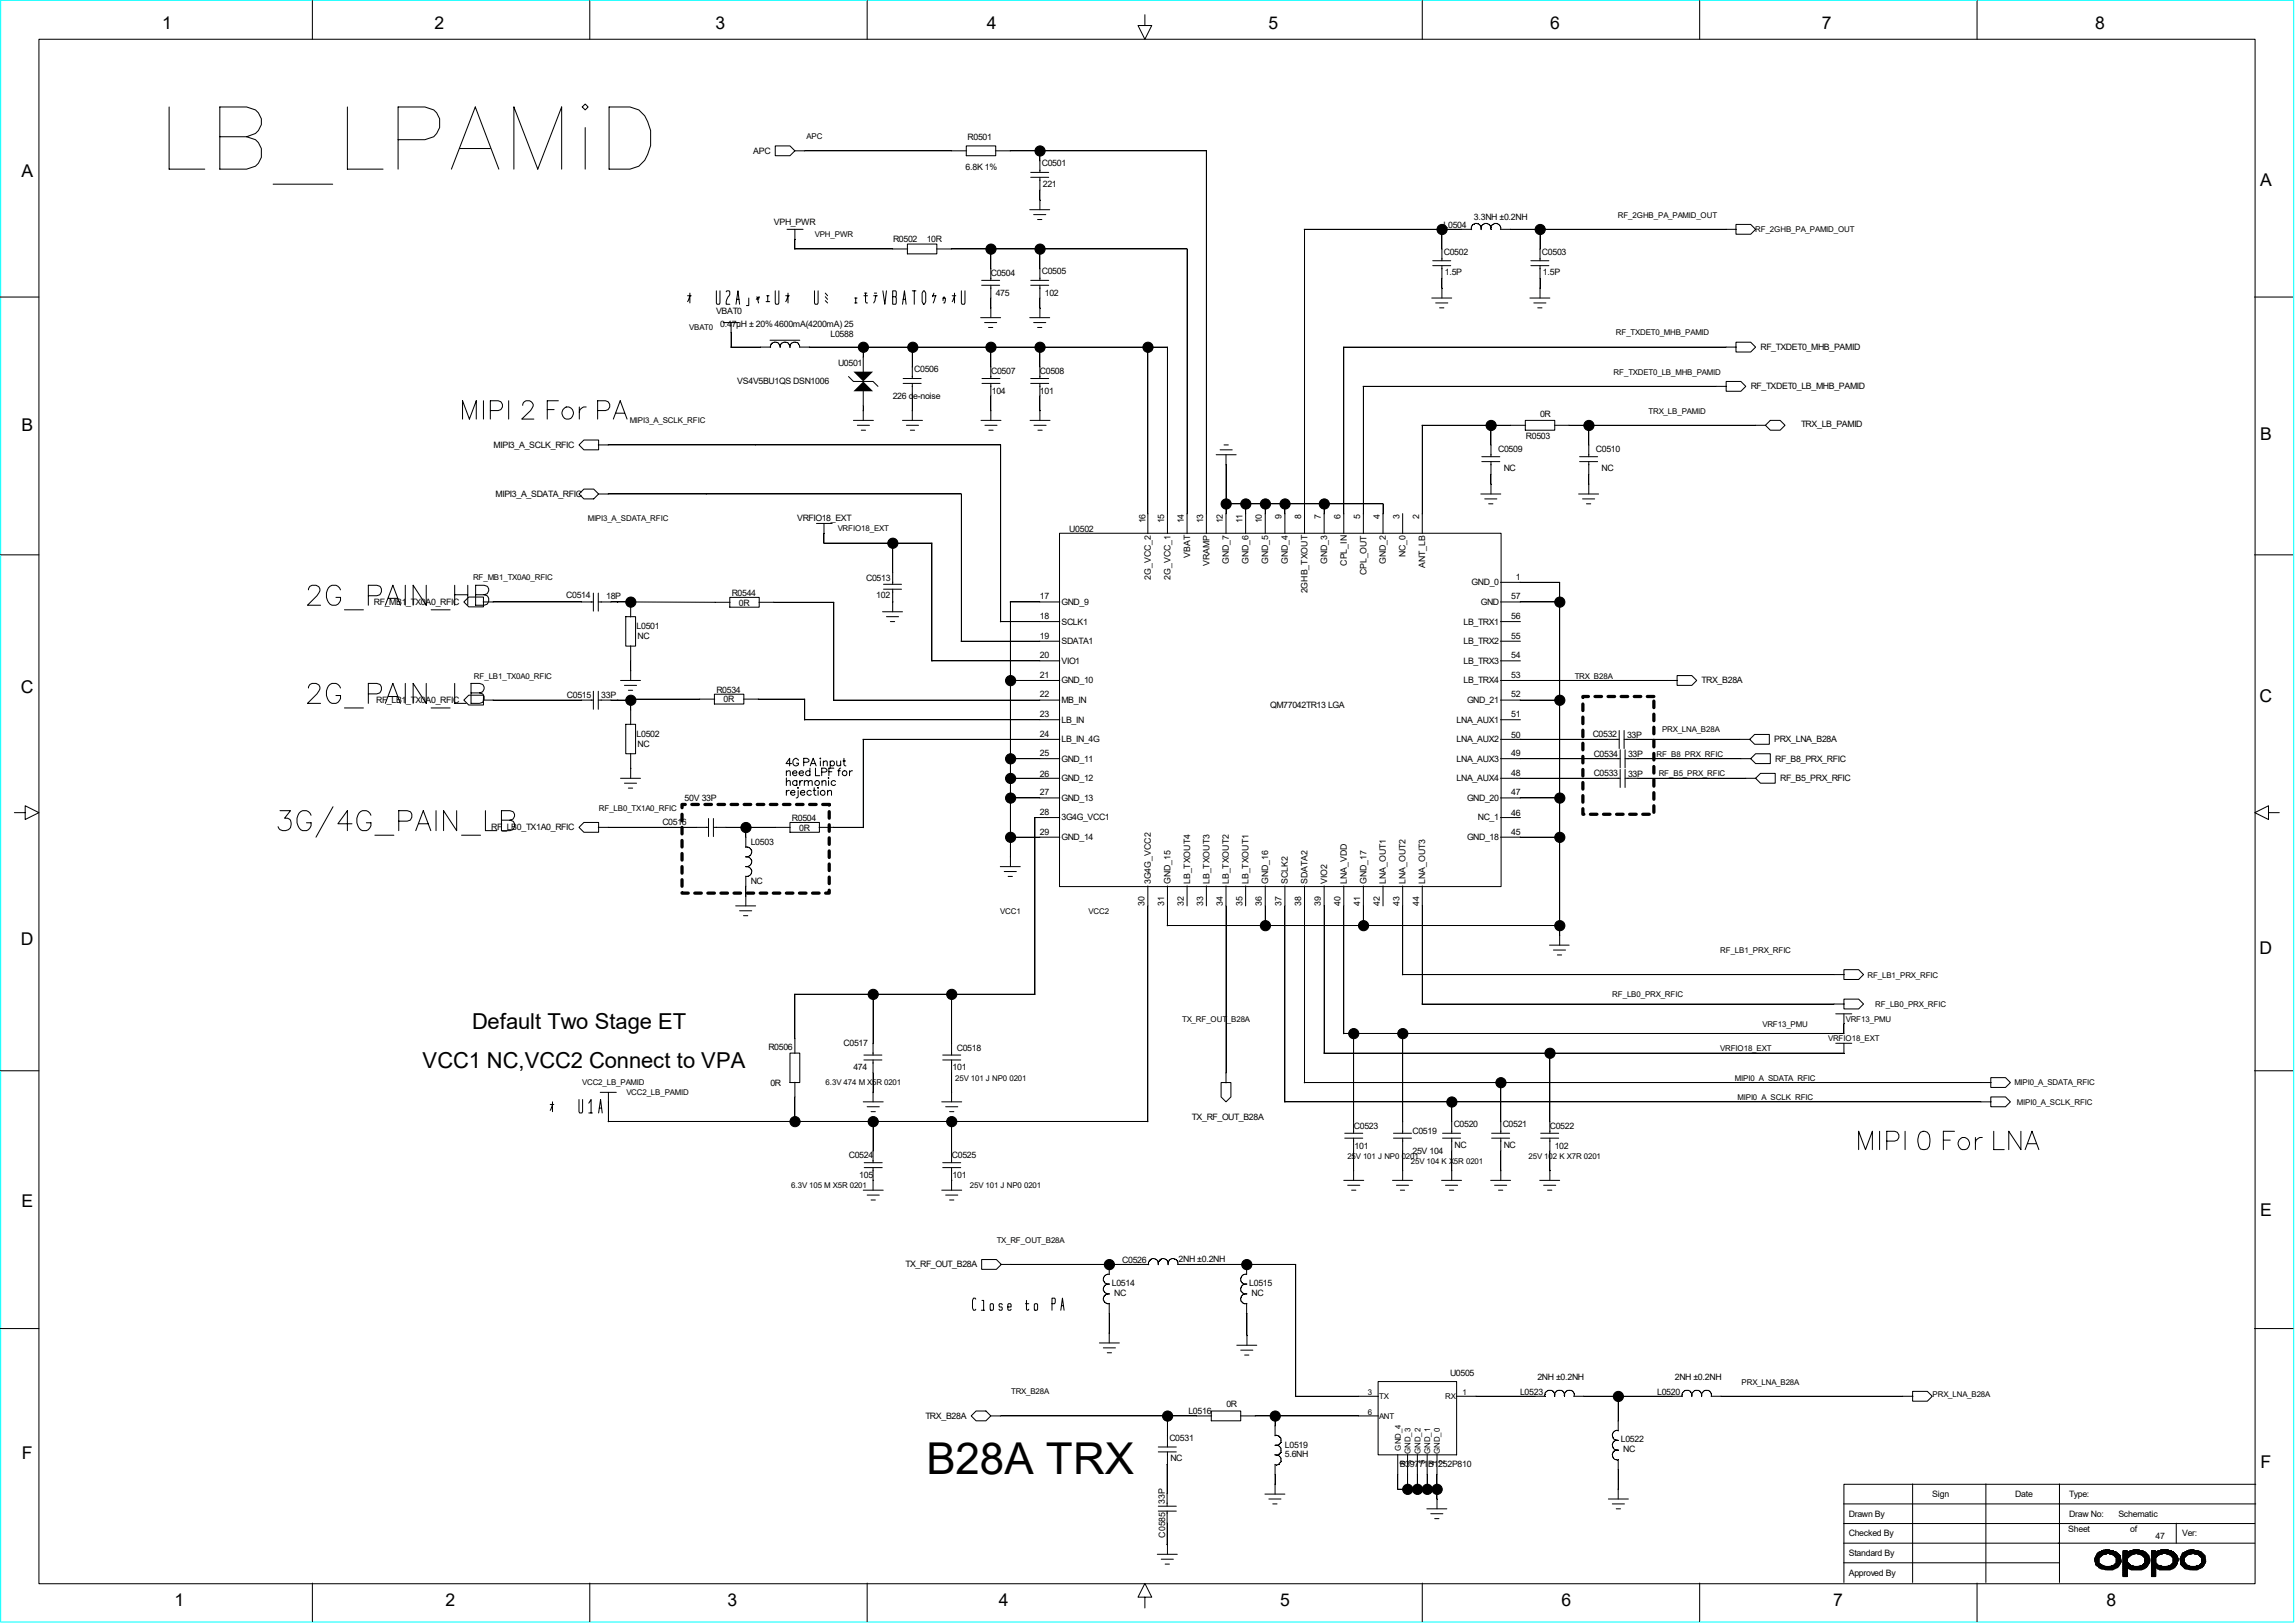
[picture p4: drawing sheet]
<svg xmlns="http://www.w3.org/2000/svg" width="297mm" height="210mm" viewBox="0 0 297 210" stroke-linecap="round" stroke-linejoin="round" font-family="sans-serif">
<defs><g id="words">
<text font-size="5.7" x="119.9" y="190.8">B28A TRX</text>
<g font-size="2.8">
<text x="61.1" y="133.1">Default Two Stage ET</text>
<text x="54.7" y="138.2">VCC1 NC,VCC2 Connect to VPA</text>
</g>
<g font-size="2.3">
<text x="21" y="3.8">1</text>
<text x="56.2" y="3.8">2</text>
<text x="92.6" y="3.8">3</text>
<text x="127.7" y="3.8">4</text>
<text x="164.2" y="3.8">5</text>
<text x="200.6" y="3.8">6</text>
<text x="235.8" y="3.8">7</text>
<text x="271.1" y="3.8">8</text>
<text x="2.8" y="22.9">A</text>
<text x="292.5" y="24.1">A</text>
<text x="2.8" y="55.8">B</text>
<text x="292.5" y="56.9">B</text>
<text x="2.7" y="89.7">C</text>
<text x="292.4" y="90.8">C</text>
<text x="2.7" y="122.3">D</text>
<text x="292.4" y="123.4">D</text>
<text x="2.8" y="156.2">E</text>
<text x="292.5" y="157.3">E</text>
<text x="2.8" y="188.8">F</text>
<text x="292.5" y="189.9">F</text>
<text x="22.6" y="207.8">1</text>
<text x="57.7" y="207.8">2</text>
<text x="94.2" y="207.8">3</text>
<text x="129.2" y="207.8">4</text>
<text x="165.7" y="207.8">5</text>
<text x="202.1" y="207.8">6</text>
<text x="237.2" y="207.8">7</text>
<text x="272.6" y="207.8">8</text>
</g>
<g font-size="1.1">
<text x="97.5" y="19.9">APC</text>
<text x="125" y="22">6.8K 1%</text>
<text x="125.2" y="18.2">R0501</text>
<text x="134.8" y="21.5">C0501</text>
<text x="100.2" y="29.2">VPH_PWR</text>
<text x="135" y="24.2">221</text>
<text x="186.8" y="29.5">L0504</text>
<text x="190.8" y="28.4">3.3NH ±0.2NH</text>
<text x="115.6" y="31.4">R0502</text>
<text x="119.9" y="31.4">10R</text>
<text x="128.2" y="35.7">C0504</text>
<text x="134.8" y="35.5">C0505</text>
<text x="186.9" y="32.9">C0502</text>
<text x="187" y="35.6">1.5P</text>
<text x="199.6" y="32.9">C0503</text>
<text x="199.7" y="35.6">1.5P</text>
<text x="92.7" y="40.6">VBAT0</text>
<text x="128.9" y="38.3">475</text>
<text x="135.2" y="38.3">102</text>
<text x="93.2" y="42.3">0.47μH ± 20% 4600mA(4200mA) 25</text>
<text x="107.5" y="43.6">L0588</text>
<text x="108.5" y="47.4">U0501</text>
<text x="227.8" y="45.3">RF_TXDET0_MHB_PAMID</text>
<text x="95.4" y="49.7">VS4V5BU1QS DSN1006</text>
<text x="115.5" y="51.6">226 de-noise</text>
<text x="118.3" y="48.2">C0506</text>
<text x="128.3" y="48.4">C0507</text>
<text x="128.4" y="51">104</text>
<text x="134.6" y="48.4">C0508</text>
<text x="134.6" y="51">101</text>
<text x="199.3" y="53.9">0R</text>
<text x="226.6" y="50.4">RF_TXDET0_LB_MHB_PAMID</text>
<text x="63.9" y="58">MIPI3_A_SCLK_RFIC</text>
<text x="193.9" y="58.5">C0509</text>
<text x="197.5" y="56.8">R0503</text>
<text x="206.5" y="58.5">C0510</text>
<text x="233.1" y="55.3">TRX_LB_PAMID</text>
<text x="64.1" y="64.3">MIPI3_A_SDATA_RFIC</text>
<text x="194.6" y="60.9">NC</text>
<text x="207.3" y="60.9">NC</text>
<text x="103.2" y="67.5">VRFIO18_EXT</text>
<text x="138.4" y="68.8">U0502</text>
<text x="148.3" y="67.7" transform="rotate(-90 148.3 67.7)">16</text>
<text x="150.7" y="67.7" transform="rotate(-90 150.7 67.7)">15</text>
<text x="153.2" y="67.7" transform="rotate(-90 153.2 67.7)">14</text>
<text x="155.7" y="67.7" transform="rotate(-90 155.7 67.7)">13</text>
<text x="158.2" y="67.7" transform="rotate(-90 158.2 67.7)">12</text>
<text x="160.8" y="67.7" transform="rotate(-90 160.8 67.7)">11</text>
<text x="163.3" y="67.7" transform="rotate(-90 163.3 67.7)">10</text>
<text x="165.9" y="67.1" transform="rotate(-90 165.9 67.1)">9</text>
<text x="168.4" y="67.1" transform="rotate(-90 168.4 67.1)">8</text>
<text x="170.9" y="67.1" transform="rotate(-90 170.9 67.1)">7</text>
<text x="173.5" y="67.1" transform="rotate(-90 173.5 67.1)">6</text>
<text x="176" y="67.1" transform="rotate(-90 176 67.1)">5</text>
<text x="178.6" y="67.1" transform="rotate(-90 178.6 67.1)">4</text>
<text x="181.1" y="67.1" transform="rotate(-90 181.1 67.1)">3</text>
<text x="183.6" y="67.1" transform="rotate(-90 183.6 67.1)">2</text>
<text x="73.3" y="77.4">C0514</text>
<text x="78.4" y="77.6">18P</text>
<text x="94.7" y="77.1">R0544</text>
<text x="112.1" y="75.2">C0513</text>
<text x="113.4" y="77.4">102</text>
<text x="134.6" y="77.6">17</text>
<text x="148.9" y="75.1" transform="rotate(-90 148.9 75.1)">2G_VCC_2</text>
<text x="151.5" y="75.1" transform="rotate(-90 151.5 75.1)">2G_VCC_1</text>
<text x="154" y="72.2" transform="rotate(-90 154 72.2)">VBAT</text>
<text x="156.5" y="73.3" transform="rotate(-90 156.5 73.3)">VRAMP</text>
<text x="159" y="73" transform="rotate(-90 159 73)">GND_7</text>
<text x="161.6" y="73" transform="rotate(-90 161.6 73)">GND_6</text>
<text x="164.1" y="73" transform="rotate(-90 164.1 73)">GND_5</text>
<text x="166.7" y="73" transform="rotate(-90 166.7 73)">GND_4</text>
<text x="169.2" y="76.8" transform="rotate(-90 169.2 76.8)">2GHB_TXOUT</text>
<text x="171.7" y="73" transform="rotate(-90 171.7 73)">GND_3</text>
<text x="174.3" y="73.2" transform="rotate(-90 174.3 73.2)">CPL_IN</text>
<text x="176.8" y="74.5" transform="rotate(-90 176.8 74.5)">CPL_OUT</text>
<text x="179.4" y="73" transform="rotate(-90 179.4 73)">GND_2</text>
<text x="181.9" y="72.1" transform="rotate(-90 181.9 72.1)">NC_0</text>
<text x="184.4" y="73.5" transform="rotate(-90 184.4 73.5)">ANT_LB</text>
<text x="190.5" y="75.7">GND_0</text>
<text x="195.6" y="77.6">57</text>
<text x="196.2" y="75">1</text>
<text x="48.4" y="78.3">RF_MB1_TX0A0_RFIC</text>
<text x="82.4" y="81.4">L0501</text>
<text x="82.5" y="82.7">NC</text>
<text x="95.6" y="78.4">0R</text>
<text x="134.6" y="80.1">18</text>
<text x="134.6" y="82.6">19</text>
<text x="137.4" y="83.4">SDATA1</text>
<text x="137.4" y="80.8">SCLK1</text>
<text x="137.4" y="78.3">GND_9</text>
<text x="189.4" y="83.4">LB_TRX2</text>
<text x="189.4" y="80.8">LB_TRX1</text>
<text x="191.6" y="78.3">GND</text>
<text x="195.6" y="80.1">56</text>
<text x="195.6" y="82.6">55</text>
<text x="92.7" y="89.7">R0534</text>
<text x="134.6" y="87.7">21</text>
<text x="134.6" y="85.2">20</text>
<text x="137.4" y="88.4">GND_10</text>
<text x="137.4" y="85.9">VIO1</text>
<text x="189.4" y="88.4">LB_TRX4</text>
<text x="189.4" y="85.9">LB_TRX3</text>
<text x="195.6" y="85.2">54</text>
<text x="195.6" y="87.7">53</text>
<text x="220.2" y="88.4">TRX_B28A</text>
<text x="48.7" y="91">RF_LB1_TX0A0_RFIC</text>
<text x="73.4" y="90.3">C0515</text>
<text x="77.8" y="90.4">33P</text>
<text x="82.4" y="95.3">L0502</text>
<text x="93.6" y="90.9">0R</text>
<text x="134.6" y="90.3">22</text>
<text x="134.6" y="92.8">23</text>
<text x="134.6" y="95.3">24</text>
<text x="137.4" y="91">MB_IN</text>
<text x="137.4" y="93.5">LB_IN</text>
<text x="164.4" y="91.7">QM77042TR13 LGA</text>
<text x="188.5" y="93.5">LNA_AUX1</text>
<text x="189.9" y="91">GND_21</text>
<text x="195.6" y="90.3">52</text>
<text x="195.6" y="92.8">51</text>
<text x="195.6" y="95.5">50</text>
<text x="206.1" y="95.4">C0532</text>
<text x="210.6" y="95.5">33P</text>
<text x="82.5" y="96.6">NC</text>
<text x="134.6" y="97.8">25</text>
<text x="134.6" y="100.5">26</text>
<text x="137.4" y="101.1">GND_12</text>
<text x="137.4" y="96.1">LB_IN_4G</text>
<text x="137.4" y="98.6">GND_11</text>
<text x="188.5" y="101.1">LNA_AUX4</text>
<text x="188.5" y="98.6">LNA_AUX3</text>
<text x="188.5" y="96.1">LNA_AUX2</text>
<text x="195.6" y="97.8">49</text>
<text x="195.6" y="100.4">48</text>
<text x="206.2" y="100.5">C0533</text>
<text x="206.2" y="97.9">C0534</text>
<text x="210.7" y="100.5">33P</text>
<text x="210.7" y="98">33P</text>
<text x="229.6" y="96.1">PRX_LNA_B28A</text>
<text x="229.7" y="98.6">RF_B8_PRX_RFIC</text>
<text x="230.4" y="101.1">RF_B5_PRX_RFIC</text>
<text x="63.6" y="107.4">RF_LB0_TX1A0_RFIC</text>
<text x="85.7" y="106.8">C0516</text>
<text x="88.6" y="103.7">50V 33P</text>
<text x="102.5" y="106.3">R0504</text>
<text x="103.4" y="107.5">0R</text>
<text x="134.6" y="108">29</text>
<text x="134.6" y="105.5">28</text>
<text x="134.6" y="102.9">27</text>
<text x="137.4" y="103.6">GND_13</text>
<text x="137.4" y="106.2">3G4G_VCC1</text>
<text x="189.9" y="103.6">GND_20</text>
<text x="191.3" y="106.2">NC_1</text>
<text x="195.6" y="102.9">47</text>
<text x="195.6" y="105.6">46</text>
<text x="195.6" y="108">45</text>
<text x="97.2" y="109.3">L0503</text>
<text x="137.4" y="108.7">GND_14</text>
<text x="189.9" y="108.7">GND_18</text>
<text x="97.2" y="114.4">NC</text>
<text x="148.1" y="117.2" transform="rotate(-90 148.1 117.2)">30</text>
<text x="148.9" y="114.4" transform="rotate(-90 148.9 114.4)">3G4G_VCC2</text>
<text x="150.7" y="117.2" transform="rotate(-90 150.7 117.2)">31</text>
<text x="151.5" y="114.4" transform="rotate(-90 151.5 114.4)">GND_15</text>
<text x="153.2" y="117.2" transform="rotate(-90 153.2 117.2)">32</text>
<text x="154" y="114.4" transform="rotate(-90 154 114.4)">LB_TXOUT4</text>
<text x="155.7" y="117.2" transform="rotate(-90 155.7 117.2)">33</text>
<text x="156.5" y="114.4" transform="rotate(-90 156.5 114.4)">LB_TXOUT3</text>
<text x="158.2" y="117.2" transform="rotate(-90 158.2 117.2)">34</text>
<text x="159" y="114.4" transform="rotate(-90 159 114.4)">LB_TXOUT2</text>
<text x="160.8" y="117.2" transform="rotate(-90 160.8 117.2)">35</text>
<text x="161.6" y="114.4" transform="rotate(-90 161.6 114.4)">LB_TXOUT1</text>
<text x="163.3" y="117.2" transform="rotate(-90 163.3 117.2)">36</text>
<text x="164.1" y="114.4" transform="rotate(-90 164.1 114.4)">GND_16</text>
<text x="165.9" y="117.2" transform="rotate(-90 165.9 117.2)">37</text>
<text x="166.7" y="114.4" transform="rotate(-90 166.7 114.4)">SCLK2</text>
<text x="168.4" y="117.2" transform="rotate(-90 168.4 117.2)">38</text>
<text x="169.2" y="114.4" transform="rotate(-90 169.2 114.4)">SDATA2</text>
<text x="170.9" y="117.2" transform="rotate(-90 170.9 117.2)">39</text>
<text x="171.7" y="114.4" transform="rotate(-90 171.7 114.4)">VIO2</text>
<text x="173.5" y="117.2" transform="rotate(-90 173.5 117.2)">40</text>
<text x="174.3" y="114.4" transform="rotate(-90 174.3 114.4)">LNA_VDD</text>
<text x="176" y="117.2" transform="rotate(-90 176 117.2)">41</text>
<text x="176.8" y="114.4" transform="rotate(-90 176.8 114.4)">GND_17</text>
<text x="178.6" y="117.2" transform="rotate(-90 178.6 117.2)">42</text>
<text x="179.4" y="114.4" transform="rotate(-90 179.4 114.4)">LNA_OUT1</text>
<text x="181.1" y="117.2" transform="rotate(-90 181.1 117.2)">43</text>
<text x="181.9" y="114.4" transform="rotate(-90 181.9 114.4)">LNA_OUT2</text>
<text x="183.6" y="117.2" transform="rotate(-90 183.6 117.2)">44</text>
<text x="184.4" y="114.4" transform="rotate(-90 184.4 114.4)">LNA_OUT3</text>
<text x="99.4" y="135.8">R0506</text>
<text x="109.2" y="135.3">C0517</text>
<text x="123.8" y="136">C0518</text>
<text x="99.7" y="140.5">0R</text>
<text x="110.4" y="138.5">474</text>
<text x="123.3" y="138.5">101</text>
<text x="109.9" y="149.9">C0524</text>
<text x="123.2" y="149.9">C0525</text>
<text x="154.3" y="144.9">TX_RF_OUT_B28A</text>
<text x="175.2" y="146.1">C0523</text>
<text x="175.3" y="148.6">101</text>
<text x="182.8" y="146.7">C0519</text>
<text x="182.8" y="149.3">25V 104</text>
<text x="188.1" y="145.8">C0520</text>
<text x="188.3" y="148.5">NC</text>
<text x="194.5" y="145.8">C0521</text>
<text x="194.6" y="148.5">NC</text>
<text x="200.6" y="146.1">C0522</text>
<text x="201.2" y="148.6">102</text>
<text x="111.2" y="152.4">105</text>
<text x="123.3" y="152.4">101</text>
<text x="117.2" y="164">TX_RF_OUT_B28A</text>
<text x="143.9" y="166.4">L0514</text>
<text x="144.2" y="167.6">NC</text>
<text x="145.2" y="163.4">C0526</text>
<text x="152.5" y="163.3">2NH ±0.2NH</text>
<text x="161.7" y="166.4">L0515</text>
<text x="162" y="167.6">NC</text>
<text x="187.7" y="178.1">U0505</text>
<text x="199" y="178.6">2NH ±0.2NH</text>
<text x="216.7" y="178.6">2NH ±0.2NH</text>
<text x="119.8" y="183.6">TRX_B28A</text>
<text x="153.8" y="183">L0516</text>
<text x="158.7" y="182">0R</text>
<text x="196.7" y="180.5">L0523</text>
<text x="214.5" y="180.5">L0520</text>
<text x="151.3" y="186.5">C0531</text>
<text x="151.5" y="189.1">NC</text>
<text x="166.3" y="188.6">5.6NH</text>
<text x="166.3" y="187.4">L0519</text>
<text x="181.1" y="189.9">B39771B1252P810</text>
<text x="209.8" y="186.6">L0522</text>
<text x="210.1" y="187.9">NC</text>
<text x="150.8" y="194.7" transform="rotate(-90 150.8 194.7)">33P</text>
<text x="239.3" y="196.3">Drawn By</text>
<text x="250.1" y="193.7">Sign</text>
<text x="260.8" y="193.7">Date</text>
<text x="267.8" y="193.7">Type:</text>
<text x="267.8" y="196.3">Draw No:</text>
<text x="274.2" y="196.3">Schematic</text>
<text x="150.8" y="199" transform="rotate(-90 150.8 199)">C0585</text>
<text x="239.3" y="198.8">Checked By</text>
<text x="239.3" y="201.3">Standard By</text>
<text x="239.3" y="203.9">Approved By</text>
<text x="267.7" y="198.3">Sheet</text>
<text x="275.7" y="198.3">of</text>
<text x="279" y="199.1">47</text>
<text x="282.4" y="198.8">Ver:</text>
</g>
<g font-size="1">
<text x="104.4" y="18">APC</text>
<text x="209.4" y="28.2">RF_2GHB_PA_PAMID_OUT</text>
<text x="105.5" y="30.7">VPH_PWR</text>
<text x="227.2" y="30.1">RF_2GHB_PA_PAMID_OUT</text>
<text x="89.2" y="42.8">VBAT0</text>
<text x="209.1" y="43.4">RF_TXDET0_MHB_PAMID</text>
<text x="208.8" y="48.5">RF_TXDET0_LB_MHB_PAMID</text>
<text x="213.4" y="53.5">TRX_LB_PAMID</text>
<text x="81.5" y="54.8">MIPI3_A_SCLK_RFIC</text>
<text x="76.1" y="67.5">MIPI3_A_SDATA_RFIC</text>
<text x="108.4" y="68.7">VRFIO18_EXT</text>
<text x="61.2" y="75.1">RF_MB1_TX0A0_RFIC</text>
<text x="61.3" y="87.8">RF_LB1_TX0A0_RFIC</text>
<text x="203.8" y="87.8">TRX_B28A</text>
<text x="215.1" y="94.8">PRX_LNA_B28A</text>
<text x="214.4" y="97.9">RF_B8_PRX_RFIC</text>
<text x="214.7" y="100.5">RF_B5_PRX_RFIC</text>
<text x="77.5" y="104.9">RF_LB0_TX1A0_RFIC</text>
<text x="129.5" y="118.2">VCC1</text>
<text x="140.9" y="118.2">VCC2</text>
<text x="222.6" y="123.3">RF_LB1_PRX_RFIC</text>
<text x="208.7" y="129">RF_LB0_PRX_RFIC</text>
<text x="241.7" y="126.5">RF_LB1_PRX_RFIC</text>
<text x="242.7" y="130.3">RF_LB0_PRX_RFIC</text>
<text x="153" y="132.2">TX_RF_OUT_B28A</text>
<text x="222.6" y="136">VRFIO18_EXT</text>
<text x="228.1" y="132.8">VRF13_PMU</text>
<text x="236.6" y="134.7">VRFIO18_EXT</text>
<text x="238.9" y="132.2">VRF13_PMU</text>
<text x="75.4" y="140.5">VCC2_LB_PAMID</text>
<text x="81.1" y="141.7">VCC2_LB_PAMID</text>
<text x="106.8" y="140.5">6.3V 474 M X5R 0201</text>
<text x="123.6" y="139.8">25V 101 J NP0 0201</text>
<text x="224.5" y="139.8">MIPI0_A_SDATA_RFIC</text>
<text x="224.9" y="142.3">MIPI0_A_SCLK_RFIC</text>
<text x="260.7" y="140.5">MIPI0_A_SDATA_RFIC</text>
<text x="261" y="143">MIPI0_A_SCLK_RFIC</text>
<text x="174.4" y="149.9">25V 101 J NP0 0201</text>
<text x="197.8" y="149.9">25V 102 K X7R 0201</text>
<text x="102.4" y="153.8">6.3V 105 M X5R 0201</text>
<text x="125.5" y="153.8">25V 101 J NP0 0201</text>
<text x="182.6" y="150.6">25V 104 K X5R 0201</text>
<text x="129" y="160.8">TX_RF_OUT_B28A</text>
<text x="225.4" y="179.2">PRX_LNA_B28A</text>
<text x="130.9" y="180.4">TRX_B28A</text>
<text x="177" y="183.1">6</text>
<text x="177" y="180.6">3</text>
<text x="178.5" y="181">TX</text>
<text x="178.5" y="183.6">ANT</text>
<text x="187" y="181">RX</text>
<text x="189.3" y="180.6">1</text>
<text x="250.1" y="180.8">PRX_LNA_B28A</text>
<text x="181.3" y="187.7" transform="rotate(-90 181.3 187.7)">GND_4</text>
<text x="181.9" y="189.5" transform="rotate(-90 181.9 189.5)">8</text>
<text x="182.5" y="188.1" transform="rotate(-90 182.5 188.1)">GND_3</text>
<text x="183.1" y="189.4" transform="rotate(-90 183.1 189.4)">7</text>
<text x="183.8" y="188.1" transform="rotate(-90 183.8 188.1)">GND_2</text>
<text x="184.4" y="189.4" transform="rotate(-90 184.4 189.4)">5</text>
<text x="185.1" y="188.1" transform="rotate(-90 185.1 188.1)">GND_1</text>
<text x="185.7" y="189.5" transform="rotate(-90 185.7 189.5)">4</text>
<text x="186.4" y="188.1" transform="rotate(-90 186.4 188.1)">GND_0</text>
<text x="186.9" y="189.4" transform="rotate(-90 186.9 189.4)">2</text>
</g>
</g></defs>
<path d="M.1 0h296.7v209.9h-296.7z" fill="none" stroke="#0ff" stroke-width=".13"/>
<g fill="none" stroke="#000" stroke-width=".13">
<path d="M5 5.1h286.8v199.8h-286.8zM21.9 13.8v8.1h4.6M28.4 17.7h3.5a2.1 2.1 0 0 1 2 2.1 2.1 2.1 0 0 1-2 2.1h-3.5v-8.1h3.5l1.2 .4a1.85 1.85 0 0 1 0 3.1l-1.2 .4M40.4 .1v5M45 13.8v8.1h4.6M51.5 18.1h3.5a2.12 2.12 0 0 0 2-2.1 2.12 2.12 0 0 0-2-2.2h-3.5v8.1M59.6 19.2h3.8M75.4 13.8l.3-.3 .4 .3-.4 .4zM75.7 16.5v5.4M76.3 .1v5M78.8 13.8h2.7l1.2 .4 .7 .8a5.3 5.3 0 0 1 0 5.7l-.7 .8-1.2 .4h-2.7zM100.3 18.9h1.9l.7 .6-.7 .7h-1.9z"/>
<path d="M102.8 19.5h22.3M112.2 .1v5M125.1 18.9h3.8v1.3h-3.8zM128.8 19.5h27.3v49.5M134.6 19.5v2.8M148.2 1.9v1.4h.9l-.9 1.8-.9-1.8h.9M184.1 .1v5M220 .1v5M255.9 .1v5M0 38.4h5M35.3 23.8h7.8M58.4 21.9l3.1-8.1 3.1 8.1"/>
<path d="M66.5 21.9v-8.1l3.1 8.1 3.1-8.1v8.1M89 38.3h.5M89.3 38.3l-.3 .7M89.3 37.9v1.3M92.7 37.6v1.6l.1 .2h.3l.1-.2v-1.6M94 37.8l.1-.2h.3v.2a1.34 1.34 0 0 1-.3 .9l-.1 .7h.4M95.2 39.4l.3-1.8 .2 1.8M95.3 38.7h.3M96.9 38.6v.9h-.3M97.9 38.7l.4-.3-.1 .3M98 38.4l.2 .8M99.1 39h.5"/>
<path d="M99.2 38.3h.3M99.4 38.3v.7M100.3 37.6v1.6l.1 .2h.3l.1-.2v-1.6M101.7 38.3h.5M101.9 29.7h2M102 38.3l-.3 .7M102 37.9v1.3M102.8 32.2h14.7M102.9 29.7v2.6M105.4 37.6v1.6l.1 .2h.3l.1-.2v-1.6M106.8 38.4l.3 .3M106.8 37.9l.3 .4"/>
<path d="M106.8 38.9l.3 .3M110.6 38.6h.3M110.6 39.2h.3M110.7 38.6v.6M111.8 38.3h.5M111.9 37.9h.3M112 37.9v1.1l.1 .2h.2M113.1 38.3h.4M113.2 37.9h.3M113.4 38.3l-.2 .6-.1 .3M114.3 37.6l.2 1.8 .2-1.8M115.5 38.4v-.8h.4l.1 .2v.5l-.1 .1 .1 .2v.6l-.1 .2h-.4v-1h.4"/>
<path d="M116.8 39.4l.3-1.8 .2 1.8M116.9 38.7h.3M117.4 31.6h3.8v1.3h-3.8zM118.1 37.6h.4M118.3 37.6v1.8M119.5 37.6h.1l.2 .3v1.1l-.2 .4h-.1l-.2-.4v-1.1zM120.7 38.3h.5M120.9 37.9l-.2 .5M121.1 38.3l-.3 .9M121.2 32.2h32.4v36.8M122 38.9v-.3h.3v.6h-.2M122.2 38.4v.2"/>
<path d="M123.2 38.3h.5M123.5 38.3l-.3 .7M123.5 37.9v1.3M124.4 37.6v1.6l.1 .2h.3l.1-.2v-1.6M127 36.9h2.4M127 36.3h2.4M128.2 32.2v4.1M128.2 36.9v4.2M133.3 27.1h2.5M133.4 36.9h2.3M133.4 36.3h2.3M133.4 22.9h2.3"/>
<path d="M133.4 22.3h2.3M133.8 27.8h1.5M134.3 28.4h.5M134.6 22.9v4.2M134.6 32.2v4.1M134.6 36.9v4.2M168.8 29.7h21.7M168.8 29.7v39.3M185.3 38.6h2.6M185.4 34.4h2.3M185.4 33.7h2.3M185.8 39.2h1.6"/>
<path d="M186.3 39.8h.6M186.6 29.7v4M186.6 34.4v4.2M190.9 28.9h.2a.64 .64 0 0 1 .6 .6M190.9 28.9a.67 .67 0 0 0-.5 .8M192.2 28.9h.2a.64 .64 0 0 1 .6 .6M192.2 28.9a.67 .67 0 0 0-.5 .8M193.4 28.9h.2a.64 .64 0 0 1 .6 .6M193.5 28.9a.65 .65 0 0 0-.5 .8v-.2M194.2 29.7h30.5M194.2 29.5v.2M198 38.6h2.6"/>
<path d="M198.1 34.4h2.3M198.1 33.7h2.3M198.5 39.2h1.6M199 39.8h.6M199.3 29.7v4M199.3 34.4v4.2M224.7 29h1.9l.6 .7-.6 .6h-1.9zM291.8 38.4h5M59.9 54.2v-2.3l.8 2.3 .9-2.3v2.3M62.6 51.9v2.3M63.5 53.1h1a.64 .64 0 0 0 .5-.6 .64 .64 0 0 0-.5-.6h-1v2.3M65.8 51.9v2.3"/>
<path d="M67.6 52.5a.58 .58 0 0 1 .5-.6h.4a.62 .62 0 0 1 .4 .9l-.2 .3-1.2 1.1h1.6M70.8 53h.9M72.3 51.9h-1.5v2.3M75 52.7v1.5M75.6 56.9h1.9v1.3h-1.9l-.7-.6zM75.9 52.7a.78 .78 0 0 0-.9 .6M77.3 53.1h1.1a.64 .64 0 0 0 .5-.6 .64 .64 0 0 0-.5-.6h-1.1v2.3M77.4 57.6h52.1v22.9M79.4 54.2l.9-2.3 .9 2.3M79.7 53.5h1.1M93.6 41.7h2.1M94.6 44.9h5.1"/>
<path d="M94.6 41.7v3.3M99.7 44h3.8M100.2 44.3a.61 .61 0 0 1 .8 .6M100.2 44.3a.57 .57 0 0 0-.5 .7M101.5 44.3a.61 .61 0 0 1 .7 .6M101.5 44.3a.57 .57 0 0 0-.5 .7M102.7 44.3a.61 .61 0 0 1 .8 .6M102.8 44.3h-.2a.54 .54 0 0 0-.4 .7M103.5 44.9h47.6v24.1M109.8 48.7l.6 .7h2.6l.6 .6M110.4 54.4h2.6M111 55h1.5"/>
<path d="M111.5 55.7h.5M111.7 44.9v3.2M111.7 50.6v3.8M116.8 54.4h2.6M116.9 49.6h2.3M116.9 49h2.3M117.3 55h1.6M117.8 55.7h.6M118.1 44.9v4.1M118.1 49.6v4.8M126.9 41.1h2.6M127 54.4h2.5"/>
<path d="M127.1 49.6h2.3M127.1 49h2.3M127.4 41.7h1.6M127.5 55h1.5M127.9 42.4h.6M128 55.7h.5M128.2 44.9v4.1M128.2 49.6v4.8M133.3 41.1h2.5M133.3 54.4h2.6M133.4 49.6h2.3M133.4 49h2.3"/>
<path d="M133.8 41.7h1.5M133.8 55h1.6M134.3 42.4h.5M134.3 55.7h.6M134.6 44.9v4.1M134.6 49.6v4.8M148.5 44.9v24.1M157.4 58.8h2.6M157.9 58.2h1.6M158.4 57.6h.6M158.7 58.8v10.2M173.9 44.9h50.8"/>
<path d="M173.9 44.9v24.1M176.4 50h47M176.4 50v19M184 55h13.4M184.1 55v14M191.8 59.7h2.3M191.8 59.1h2.3M193 55v4.1M193 59.7v4.2M197.4 54.4h3.8v1.3h-3.8zM201.2 55h27.3M204.4 59.7h2.4"/>
<path d="M204.4 59.1h2.4M205.6 55v4.1M205.6 59.7v4.2M223.4 49.4h1.9l.6 .6-.6 .6h-1.9zM224.7 44.3h1.9l.6 .6-.6 .7h-1.9zM229.1 54.4h1.3l.6 .6-.6 .7h-1.3l-.6-.7zM0 71.8h5M39.9 76.3a.59 .59 0 0 1 .5-.6h.5a.6 .6 0 0 1 .4 1l-.3 .4-1.2 1.2h1.7M44.1 76.3a.88 .88 0 0 0-.9-.6 .88 .88 0 0 0-.8 .6 1.52 1.52 0 0 0 .6 2 .87 .87 0 0 0 1.1-1h-.6M44.6 78.9h2.4M47.7 77.1h1.1a.68 .68 0 0 0 .6-.7 .68 .68 0 0 0-.6-.7h-1.1v2.6M49.9 78.3l.9-2.6 1 2.6"/>
<path d="M50.2 77.4h1.3M52.5 75.7v2.6M55.2 75.7v2.6l-1.7-2.6v2.6M55.8 78.9h2.5M58.8 75.7v2.6M58.8 77h1.7M60.5 75.7v2.6M60.7 77.3h1.9v1.2h-1.9l-.7-.6zM61.6 77h1.1l.3 .1a.7 .7 0 0 1 .2 .7 .7 .7 0 0 1-.5 .5h-1.1v-2.6h1.1l.3 .2a.63 .63 0 0 1 0 .9l-.3 .2M62.5 77.9h14.3M75.6 63.3h1.2l.7 .6-.7 .7h-1.2l-.7-.7zM76.8 76.8v2.3"/>
<path d="M77.4 63.9h47v19.1M77.4 77.9h15.1M77.4 76.8v2.3M81 79.8h1.3v3.8h-1.3zM94.4 77.3h3.9v1.3h-3.9zM94.5 77.9h-12.9v1.9M98.2 77.9h9.7v12.7M105.7 67.7h2M106.6 70.3h14v15.3M106.6 67.7v2.6M114.2 79.2h2.6M114.3 76.2h2.4"/>
<path d="M114.3 75.6h2.4M114.7 79.8h1.6M115.5 70.3v5.3M115.5 76.2v3M130.7 77.9h6.5M130.8 77.9v34.2M137.1 69h57.2v45.7h-57.2zM158.6 65.2h20.4v3.8M161.2 65.2v3.8M163.7 65.2v3.8M166.3 65.2v3.8M171.4 65.2v3.8"/>
<path d="M181.5 66.5v2.5M191.6 63.9h2.6M192.2 64.6h1.5M192.7 65.2h.5M194.2 77.9h7.6M194.2 75.4h7.6v46.9M204.3 63.9h2.6M204.8 64.6h1.6M205.3 65.2h.6M291.8 71.8h5M39.9 89a.59 .59 0 0 1 .5-.6h.5a.6 .6 0 0 1 .4 1l-.3 .4-1.2 1.2h1.7M44.1 89a.88 .88 0 0 0-.9-.6 .88 .88 0 0 0-.8 .6 1.52 1.52 0 0 0 .6 2 .87 .87 0 0 0 1.1-1h-.6"/>
<path d="M44.6 91.6h2.4M47.7 89.8h1.1a.68 .68 0 0 0 .6-.7 .68 .68 0 0 0-.6-.7h-1.1v2.6M49.9 91l.9-2.6 1 2.6M50.2 90.1h1.3M52.5 88.4v2.6M55.2 88.4v2.6l-1.7-2.6v2.6M55.8 91.6h2.5M58.8 88.4v2.6h1.5M60 90.6l.7-.6h1.9v1.2h-1.9zM61 89.7h1.1l.3 .1a.7 .7 0 0 1 .2 .7 .7 .7 0 0 1-.5 .5h-1.1v-2.6h1.1l.3 .2a.63 .63 0 0 1 0 .9l-.3 .2M62.5 90.6h14.3M76.8 89.5v2.3"/>
<path d="M77.4 90.6h4.2M77.4 89.5v2.3M80.3 88.1h2.6M80.8 88.7h1.6M81 93.7h1.3v3.8h-1.3zM81.3 89.3h.6M81.6 90.5h10.9M81.6 83.6v4.5M81.6 90.5v3.3M81.6 97.5v3.2M92.5 89.8h3.8v1.3h-3.8zM96.2 90.5h7.9v2.7"/>
<path d="M101.8 99.9l.2-.2 .2 .1 .1 .6M101.8 99.7v.7M102.4 98.8h-.7l.5-.7v1M103.3 98.4a.37 .37 0 0 0-.4-.3 .37 .37 0 0 0-.3 .4 .48 .48 0 0 0 .3 .6l.4-.1v-.2h-.2M104 98.6h.6v-.3l-.2-.2h-.4v1M104.1 93.1h33.1M104.8 99.9a.31 .31 0 0 0-.4-.1 .31 .31 0 0 0 0 .5 .31 .31 0 0 0 .4-.1M104.8 99.4v1M104.9 99.1l.3-1 .4 1M105 98.8h.5M105.5 99.4v1h.6M106.2 98.1v.1z"/>
<path d="M106.2 98.5v.6M106.3 99.9l.7-.1v-.3l-.2-.1h-.5v1M106.6 98.6l.2-.1h.2l.1 .6M106.6 98.5v.6M107.3 99.9h.4M107.4 98.6a.31 .31 0 0 1 .5 0 .31 .31 0 0 1 0 .4 .31 .31 0 0 1-.5 0M107.4 98.5v.9M107.9 90.6h29.3M107.9 99.4h-.6v1M108.3 98.5v.4a.24 .24 0 0 0 .4 .2l.1-.2M108.4 99.7h.4M108.8 98.5v.6"/>
<path d="M108.8 99.4l-.3 .2v.8M109.1 98.5h.3M109.2 98.1v.8l.3 .2M109.9 99.7v.7M110.3 99.7a.34 .34 0 0 0-.4 .3M111.7 95.7h25.5M111.7 95.7v11.4M115.2 80.4h.6M120.6 85.5h16.6M124.4 83h12.8M129.5 80.4h7.7M130.7 88.1h6.5"/>
<path d="M130.7 98.2h6.5M194.2 88.1h22.9M194.2 90.6h7.6M194.2 80.4h2.6M194.2 93.1h2.6M194.2 83h2.6M194.2 85.5h2.6M194.2 95.7h15.3M194.2 98.2h15.5M209.5 94.5v2.4M209.7 97v2.4M209.7 99.6v2.3"/>
<path d="M210.2 95.7h16.3M210.2 94.5v2.4M210.3 98.2h16.3M210.3 97v2.4M210.3 99.6v2.3M217 87.4h1.9l.7 .7-.7 .6h-1.9zM227.1 95h1.9v1.3h-1.9l-.7-.6zM227.2 97.5h1.9v1.3h-1.9l-.6-.6zM1.9 105.2h1.4v-.9l1.7 .9-1.7 .8v-.8M36.2 104.9h1.4l-.8 1h.4a.85 .85 0 0 1 .5 .9 .85 .85 0 0 1-.7 .7 .76 .76 0 0 1-1-.5M40.3 105.5a.88 .88 0 0 0-.9-.6 .88 .88 0 0 0-.8 .6 1.52 1.52 0 0 0 .6 2 .87 .87 0 0 0 1.1-1h-.6M43.1 104.4l-2.2 3.9"/>
<path d="M45.6 106.6h-1.9l1.3-1.7v2.6M48 105.5a.88 .88 0 0 0-.8-.6 .88 .88 0 0 0-.9 .6 1.52 1.52 0 0 0 .6 2 .87 .87 0 0 0 1.1-1h-.6M48.5 108.1h2.5M51.6 106.3h1.1a.68 .68 0 0 0 .6-.7 .68 .68 0 0 0-.6-.7h-1.1v2.6M53.8 107.5l1-2.6 1 2.6M54.2 106.6h1.2M56.4 104.9v2.6M59.1 104.9v2.6l-1.7-2.6v2.6M59.7 108.1h2.5M62.8 104.9v2.6h1.5M64.9 106.1h1.1l.4 .2a.7 .7 0 0 1 .2 .7 .7 .7 0 0 1-.6 .5h-1.1v-2.6h1.1l.4 .1a.63 .63 0 0 1 0 1l-.4 .1M75.6 106.4h1.9v1.3h-1.9l-.7-.6z"/>
<path d="M77.4 107.1h14.3M80.3 100.7h2.6M80.8 101.3h1.6M81.3 102h.6M91.7 105.9v2.3M92.3 107.1h10M92.3 105.9v2.3M95.2 117.2h2.6M95.7 117.9h1.6M96.2 118.5h.6M96.5 112.1a.72 .72 0 0 1 .8 .5M96.5 110.9a.72 .72 0 0 1 .8 .5"/>
<path d="M96.5 109.6a.72 .72 0 0 1 .8 .5M96.5 113.4h.2M96.5 107.1v2.5M96.5 113.4v3.8M97.3 110.1v.2a.64 .64 0 0 1-.6 .6M97.3 111.3v.2a.64 .64 0 0 1-.6 .6M97.3 112.6v.2a.64 .64 0 0 1-.6 .6M101.8 101.2l.2-.2h.2l.1 .6M101.8 100.7v.9M101.8 102.3v.6M102.2 102.3a.34 .34 0 0 0-.4 .3M102.2 106.4h3.8v1.3h-3.8z"/>
<path d="M102.3 102.6h.6l-.1-.2a.31 .31 0 0 0-.4 0 .31 .31 0 0 0 0 .4 .31 .31 0 0 0 .5 0M102.6 100h.5v-.2a.31 .31 0 0 0-.5 .1 .31 .31 0 0 0 .1 .4 .31 .31 0 0 0 .4-.1M103.1 101.1a.31 .31 0 0 0-.4 0 .31 .31 0 0 0 0 .5 .31 .31 0 0 0 .4-.1M103.1 101v.6M103.2 101.9h.1v.1zM103.3 102.3v.8l-.3 .2M103.4 100h.6l-.1-.2a.31 .31 0 0 0-.4 .1 .31 .31 0 0 0 0 .4 .31 .31 0 0 0 .5-.1M103.5 101v.6M103.6 102.6h.5v-.2a.31 .31 0 0 0-.4 0 .31 .31 0 0 0 0 .4 .31 .31 0 0 0 .4 0M103.9 101a.34 .34 0 0 0-.4 .3M104.1 101.2l.3-.2h.2v.6M104.1 101v.6"/>
<path d="M104.6 101.2l.3-.2h.2v.6M105 102.4a.31 .31 0 0 0-.5 0 .31 .31 0 0 0 0 .4 .31 .31 0 0 0 .5 0M105.2 102.3h.4M105.4 101.9v.8l.2 .2M105.9 101.9v.1zM105.9 102.3v.6M106 107.1h5.7M106.4 101.2l.2-.2h.2l.1 .6M106.4 101v.6M107.1 102.4l.3-.1h.2v.6M107.1 102.3v.6M107.2 100.6v.2z"/>
<path d="M107.2 101v.6M108.1 101.1a.31 .31 0 0 0-.4 0 .31 .31 0 0 0 0 .5 .31 .31 0 0 0 .4-.1M129.5 112.1h2.5M130 112.8h1.5M130.5 113.4h.5M130.7 100.7h6.5M130.7 103.3h6.5M130.7 108.3h6.5M133.9 105.8h3.3M133.9 105.8v22.9M148.5 114.6v30.6M151 119.8h50.8"/>
<path d="M151.1 114.6v5.2M153.6 114.6v2.6M156.1 114.6v2.6M158.7 114.6v25.5M161.2 114.6v2.6M163.7 114.6v5.2M166.3 114.6v28M168.8 114.6v25.5M171.4 114.6v21.7M173.9 114.6v19.2M176.4 114.6v5.2M179 114.6v2.6"/>
<path d="M181.5 114.6v11.6M184.1 114.6v15.4M194.2 100.7h15.5M194.2 103.3h7.6M194.2 105.8h2.6M194.2 108.3h7.6M210.3 100.7h16.9M227.2 100.7l.6-.6h1.9v1.2h-1.9zM293.6 105.2v-.9l-1.8 .9 1.8 .8v-.8h1.4M0 138.6h5M102.2 136.3h1.3v3.8h-1.3zM102.8 128.7h31.1"/>
<path d="M102.9 128.7v7.6M111.8 137.2h2.3M111.8 136.5h2.3M113 128.7v7.8M113 137.2v5.4M122 137.2h2.3M122 136.5h2.3M123.1 128.7v7.8M123.1 137.2v5.4M171.3 136.3h67.3M173.9 133.7h64.7M175.2 133.7v12.9"/>
<path d="M181.5 126.1h57.2M181.5 133.7v12.9M184 129.9h54.7M200.5 122.3h2.6M200.6 136.3v10.3M201 122.9h1.6M201.5 123.6h.6M237.6 135h2M237.6 131.2h2M238.6 129.3h1.9l.7 .6-.7 .7h-1.9zM238.6 125.5h1.9l.7 .6-.7 .6h-1.9zM238.6 131.2v2.6"/>
<path d="M238.6 135v1.3M257.6 139.4h1.9l.7 .7-.7 .6h-1.9zM291.8 138.6h5M71.2 142.9h.5M71.5 142.9l-.3 .8M71.5 142.6v1.2M74.9 142.3v1.5l.1 .2h.3l.1-.2v-1.5M76.2 142.7l.3-.4v1.7M76.2 144h.5M77.5 144l.2-1.7 .2 1.7M77.6 143.4h.3M77.7 141.4h2.1"/>
<path d="M78.7 145.1h69.8M78.7 141.4v3.8M102.9 140v5.2M111.7 142.6h2.6M111.7 154h2.6M111.8 151.1h2.4M111.8 150.5h2.4M112.2 143.2h1.6M112.2 154.6h1.6M112.7 143.8h.6M112.7 155.3h.6M113 145.1v5.4"/>
<path d="M113 151.1v2.9M121.9 142.6h2.6M121.9 154h2.6M122 151.1h2.3M122 150.5h2.3M122.4 143.2h1.6M122.4 154.6h1.6M122.9 143.8h.5M122.9 155.3h.5M123.1 145.1v5.4M123.1 151.1v2.9M158 140.1h1.3v1.8l-.6 .7-.7-.7z"/>
<path d="M166.2 142.6h91.5M168.8 140.1h88.9M173.9 152.7h2.6M174 147.3h2.4M174 146.6h2.4M174.4 153.4h1.6M174.9 154h.6M175.2 147.3v5.4M180.2 152.7h2.6M180.3 147.3h2.4M180.3 146.6h2.4M180.7 153.4h1.6"/>
<path d="M181.2 154h.6M181.5 147.3v5.4M186.6 152.7h2.5M186.7 147.3h2.3M186.7 146.6h2.3M187.1 153.4h1.5M187.6 154h.5M187.9 142.6v4M187.9 147.3v5.4M192.9 152.7h2.6M193 147.3h2.4M193 146.6h2.4"/>
<path d="M193.4 153.4h1.6M193.9 154h.6M194.2 140.1v6.5M194.2 147.3v5.4M199.3 152.7h2.5M199.4 147.3h2.3M199.4 146.6h2.3M199.8 153.4h1.5M200.3 154h.5M200.6 147.3v5.4M240.5 148.8v-2.4l.9 2.4 .9-2.4v2.4M243.2 146.4v2.4"/>
<path d="M244.2 147.7h1a.64 .64 0 0 0 .6-.7 .64 .64 0 0 0-.6-.6h-1v2.4M246.5 146.4v2.4M248.5 146.5a.77 .77 0 0 1 1.2 .4l.1 .5-.1 .9a.75 .75 0 0 1-.7 .5 .75 .75 0 0 1-.7-.5 1.91 1.91 0 0 1 .2-1.8zM251.5 147.5h.9M252.9 146.4h-1.4v2.4M255.7 147.2v1.6M256.5 147.2a.78 .78 0 0 0-.8 .7M257.6 141.9h1.9l.7 .7-.7 .6h-1.9zM258 146.4v2.4h1.4M261.5 146.4v2.4l-1.5-2.4v2.4M262.1 148.8l.9-2.4 .9 2.4M262.4 148h1.1"/>
<path d="M0 171.9h5M126.3 168.1l-.1-.1h-.2l-.1 .3v.9l.1 .3h.2l.1-.1M127 169.5h.4M127 163h1.9l.7 .6-.7 .7h-1.9zM127.1 168.3h.2v1.2M128.2 168.7h.3l.1 .1v.6l-.1 .1h-.3l-.1-.1v-.6zM129.5 163.6h19.2M129.7 168.8l-.1-.1h-.2l-.1 .1 .1 .3h.2l.1 .1-.1 .3h-.2l-.1-.1M130.4 169.1h.5l-.1-.4h-.3l-.1 .1v.6l.1 .1h.3l.1-.1M132.7 168.7h.4M132.8 168.3v1.1l.1 .1h.2v-.1M133.9 168.7h.3l.1 .1v.6l-.1 .1h-.3v-.1v-.6z"/>
<path d="M136.1 168.7h.4l.1-.2-.1-.5h-.4v1.5M137.3 169.5l.2-1.5 .2 1.5M137.4 169h.2M142.3 173.8h2.6M142.8 174.4h1.6M142.8 165.7l.2 .3 .3 .2h.3M142.8 166.9l.1 .2a.7 .7 0 0 0 .7 .3M142.8 168.2l.1 .2a.7 .7 0 0 0 .7 .3M143.3 175h.5M143.3 164.9h.3M143.4 164.9a.67 .67 0 0 0-.6 .8M143.4 166.2a.67 .67 0 0 0-.6 .8"/>
<path d="M143.4 167.4a.67 .67 0 0 0-.6 .8M143.6 163.6v1.3M143.6 168.7v5.1M149.1 162.9h.2a.64 .64 0 0 1 .6 .5M149.1 162.9h-.1a.7 .7 0 0 0-.4 .8M150.4 162.9h.2a.64 .64 0 0 1 .6 .5M150.4 162.9h-.2a.7 .7 0 0 0-.3 .8M151.6 162.9h.2a.64 .64 0 0 1 .6 .5M151.7 162.9l-.4 .1-.1 .4v.3M152.4 163.6h15.3v17.1M152.4 163.4v.2M160.1 174.1h2.5"/>
<path d="M160.6 165.7a.64 .64 0 0 0 .8 .5M160.6 166.9a.67 .67 0 0 0 .8 .5M160.6 168.2a.67 .67 0 0 0 .8 .5M160.6 174.7h1.5M161.1 175.3h.5M161.1 164.9h.2M161.2 164.9a.67 .67 0 0 0-.6 .8M161.2 166.2a.67 .67 0 0 0-.6 .8M161.2 167.4a.67 .67 0 0 0-.6 .8M161.3 170h.1v4.1M161.3 163.6v1.3M161.3 168.7v1.3"/>
<path d="M178.4 178.8h10.1v9.5h-10.1zM200.4 179.9h.4a.62 .62 0 0 1 .4 .6M200.4 179.9a.64 .64 0 0 0-.5 .8M201.6 179.9h.5a.62 .62 0 0 1 .4 .6M201.7 179.9l-.4 .3-.1 .5v-.3M202.9 179.9h.4a.6 .6 0 0 1 .4 .8M202.9 179.9l-.4 .3v.5v-.3M218.1 179.9h.4a.62 .62 0 0 1 .4 .6M218.2 179.9a.67 .67 0 0 0-.5 .8M219.4 179.9h.4a.62 .62 0 0 1 .4 .6M219.5 179.9a.67 .67 0 0 0-.6 .8M220.7 179.9h.4a.62 .62 0 0 1 .4 .6"/>
<path d="M220.7 179.9a.67 .67 0 0 0-.5 .8M291.8 171.9h5M125.7 183.2l.6-.6h1.3l.6 .6-.6 .7h-1.3zM128.2 183.2h28.6M149.9 187.9h2.3M149.9 187.2h2.3M149.9 194.9h2.3M149.9 195.5h2.3M151 199.9h.1M151 189.5v5.4M151 195.5v4.4M151.1 183.2v4"/>
<path d="M151.1 187.9v1.6h-.1M151.1 199.8v1.3M156.8 182.6h3.8v1.3h-3.8zM160.5 183.2h17.9M163.7 193.3h2.6M164.2 194h1.6M164.7 194.6h.6M165 188.3a.67 .67 0 0 1 .8 .5M165 183.2v2.6M165 189.5v3.8M165 185.8h.5l.3 .4M165.3 187h-.3l.5 .1 .3 .4"/>
<path d="M165.8 186.2a.72 .72 0 0 1-.4 .8h-.2M165.8 187.5a.72 .72 0 0 1-.4 .8h-.4M165.8 188.7a.75 .75 0 0 1-.6 .9l-.2-.1M167.6 180.7h10.8M180.8 192.7h5.2M180.9 188.2v4.5M182.2 188.2v4.5M183.4 188.2v4.5M184.7 195.2h2.5M184.7 188.2v4.5M185.2 195.9h1.5M185.7 196.5h.5"/>
<path d="M186 188.2v7M188.5 180.7h11.5M203.7 180.7h14M208.2 194h2.5M208.7 194.6h1.5M209.2 195.2h.5M209.3 186.4a.64 .64 0 0 0-.6 .7 .64 .64 0 0 0 .7 .5h-.2M209.3 187.6a.64 .64 0 0 0-.6 .7 .64 .64 0 0 0 .7 .6M209.3 186.4h.2M209.4 180.7v4.5M209.4 188.8v5.2M209.4 185.1a.64 .64 0 0 0-.7 .4 .64 .64 0 0 0 .3 .8l.4 .1"/>
<path d="M221.4 180.7h26.2M221.5 180.4v.3M238.6 194.6h53.3M238.6 199.7h53.2M238.6 197.1h53.2M247.5 180h1.9l.7 .7-.7 .6h-1.9zM247.5 192v12.8M257 192v12.8M266.5 192v12.8M281.6 197.1v2.6M291.9 192.1h-53.3v12.7M40.4 204.9v4.9"/>
<path d="M76.3 204.9v4.9M112.2 204.9v4.9M148.2 206.7h.9l-.9-1.8-.9 1.8h.9v1.4M149.8 201.1h2.6M150.3 201.8h1.5M150.8 202.4h.5M184.1 204.9v4.9M220 204.9v4.9M238.6 202.2h27.9M255.9 204.9v4.9M271.1 201.6h.6M271.1 201.7h.5"/>
<path d="M271.1 201.8h.5M271.1 202h.5M271.1 202.1h.5M271.2 202.2h.4M271.2 201.3h.8M271.2 202.4h.7M271.2 202.5h.8M271.2 201.5v1M271.2 201.4v.8M271.3 202.6h.8M271.4 201.2v1.4h.6v.4v-.6M271.4 201.2v1.3"/>
<path d="M271.4 201h2.5M271.5 201v1.6v-1.5v.1M271.5 202.2v.4h.7M271.5 201a2.22 2.22 0 0 1 2.9 .3l.1 .8a1.54 1.54 0 0 1-1.7 1l-.9-.1-.7-.5-.1-.8zM271.6 201.6l.5-.4 .7-.2 .7 .2 .4 .4v.6l-.4 .4-.7 .1-.7-.1-.5-.4zM271.6 200.9v1.8M271.6 200.8h2.2M271.7 200.8v.7M271.7 202.3v.6M271.9 202.5v.5h1.9M271.9 200.8v.7h-.7M272 200.7v.5"/>
<path d="M272 200.7h1.4M272.1 200.7v.5h-.8M272.1 202.6v.4M272.2 200.7v.4M272.2 202.6v.4M272.2 200.6h.8M272.4 200.7v.4M272.4 202.7v.4M272.5 203.1h1M272.5 200.5v.6M272.5 202.7v.4M272.6 200.5v.6h-1.3"/>
<path d="M272.6 202.7v.4M272.8 200.5v.5M272.8 202.7v.4M272.9 200.5v.5M272.9 202.7v.4M273 200.5v.6h1.2M273 202.7v.4M273.1 200.7v.4M273.1 202.7v.4M273.3 200.7v.4M273.3 202.6v.5M273.3 202.6h1"/>
<path d="M273.4 200.7v.4M273.4 202.6v.5M273.4 201.2h.9M273.5 202.6v.4v-.4M273.5 200.7v.5M273.6 201.3h.8M273.6 200.8v.5M273.6 202.4v.6h-1.5M273.7 201.5h.7M273.8 200.8v.7M273.8 202.3v.6M273.9 202.2h.5"/>
<path d="M273.9 201.6h.5M273.9 201.7h.5M273.9 201.8h.6M273.9 202h.6M273.9 202.1h.6M273.9 200.8v.8M273.9 202.2v.7M274 200.9v2h-2.4M274.2 201v1.7h-2.6M274.3 201.2v1.3h-.7M274.4 201.3v1.1h-.7M274.7 202.2h.7"/>
<path d="M274.7 201h3M274.7 201.2h1.2M274.7 201.6h.6M274.7 201.7h.6M274.7 201.8h.6M274.7 202h.6M274.7 202.1h.6M274.7 202.4h.8M274.7 202.5h1M274.7 202.6h1.1M274.7 203h.6M274.7 203.1h.6"/>
<path d="M274.7 200.8h2.9M274.7 200.7h.6M274.7 203.2h.6M274.7 203.4h.6M274.7 203.5h.6M274.7 203.6h.6M274.7 203.8h.6M274.7 203.9h.6M274.8 200.7h.5v.3v-.2l.9-.2h.6l.3 .1a1.21 1.21 0 0 1 1 .9 1.21 1.21 0 0 1-.4 1.3 2.25 2.25 0 0 1-1.4 .2 .83 .83 0 0 1-.9-.2h-.1v1.1h-.5zM274.8 200.7v3.3M274.9 200.7v3.3M275 200.7v3.3"/>
<path d="M275.2 200.7v3.3M275.3 200.7v3.3h-.6M275.3 201.6l.5-.4 .6-.2 .8 .2 .4 .4v.6l-.4 .4-.8 .1-.6-.1-.5-.4zM275.4 200.8v.8M275.4 202.2v.7M275.5 203h2.1M275.5 200.8v.7h-.8M275.5 202.3v.7M275.6 200.7h1.7M275.7 200.7v.6h-1M275.7 202.4v.6M275.8 200.7v.5"/>
<path d="M275.8 202.6v.5M275.9 200.7v.4M275.9 202.6v.5M276.1 200.5v.6M276.1 202.6v.5M276.1 200.6h.7M276.2 200.5v.6h-1.5M276.2 202.7v.4M276.3 200.5v.6M276.3 202.7v.4M276.4 200.5v.5M276.4 202.7v.4"/>
<path d="M276.6 200.5v.6M276.6 202.7v.4M276.6 201.1h1.2M276.7 200.5v.6M276.7 202.7v.4M276.8 200.5v.6M276.8 202.7v.4M276.9 200.7v.4M276.9 202.6v.5M277 201.2h1M277 202.6h.8M277.1 200.7v.4"/>
<path d="M277.1 202.6v.5M277.2 200.7v.5M277.2 202.6v.5h-1.4M277.3 201.3h.8M277.3 202.5h.7M277.3 200.7v.6M277.3 202.4v.6M277.4 201.5h.7M277.5 200.8v.7M277.5 202.3v.7M277.5 202.2h.7M277.5 201.6h.6"/>
<path d="M277.5 201.7h.7M277.5 201.8h.7M277.5 202.1h.7M277.6 200.8v.8M277.6 202.2v.7M277.7 200.9v2h-3M277.8 201v1.7h-3.1M278 201.2v1.4M278.1 201.3v1.1h-.7M278.2 201.8v.2h-.7M278.4 202.2h.6M278.4 201h3"/>
<path d="M278.4 201.2h1.1M278.4 201.6h.6M278.4 201.7h.6M278.4 201.8h.6M278.4 202h.6M278.4 202.1h.6M278.4 202.4h.7M278.4 202.5h.8M278.4 202.6h1.1M278.4 203h.6M278.4 203.1h.6M278.4 200.8h2.9"/>
<path d="M278.4 200.7h.6M278.4 203.2h.6M278.4 203.4h.6M278.4 203.5h.6M278.4 203.6h.6M278.4 203.8h.6M278.4 203.9h.6M278.5 200.7h.5v.3v-.2h.1a2.02 2.02 0 0 1 2.4 .3l.1 .2a.49 .49 0 0 1 .2 .8 1.18 1.18 0 0 1-1.6 1h-.2a.83 .83 0 0 1-.9-.2h-.1v1.1h-.5zM278.5 200.7v3.3M278.6 200.7v3.3M278.7 200.7v3.3M278.8 200.7v3.3"/>
<path d="M279 200.7v3.3h-.6M279.1 200.8v.7h-.7M279.1 202.3v.6M279.2 203h2.1M279.2 200.7v.6h-.8M279.2 202.4v.6M279.3 200.7h1.7M279.4 200.7v.5M279.4 202.6v.4M279.4 201.2l.7-.2 .8 .2 .4 .4v.6l-.4 .4-.8 .1-.7-.1-.4-.4v-.6zM279.5 200.7v.4M279.5 202.6v.5"/>
<path d="M279.6 200.5v.6M279.6 202.6v.5M279.7 200.5v.6h-1.3M279.7 202.6v.5M279.9 200.5v.6M279.9 202.7v.4M280 200.5v.5M280 202.7v.4M280.1 200.5v.5M280.1 202.7v.4M280.2 200.5v.5M280.2 202.7v.4"/>
<path d="M280.3 201.1h1.2M280.4 200.5v.6M280.4 202.7v.4M280.5 200.5v.6M280.5 202.7v.4M280.6 200.5v.6M280.6 202.6v.5M280.7 201.2h.9M280.8 200.7v.4M280.8 202.6v.5M280.8 202.6h.7M280.9 200.7v.5"/>
<path d="M280.9 202.6v.5h-1.5M281 201.3h.8M281 202.5h.6M281 200.7v.6M281 202.4v.6M281.1 201.5h.7M281.1 200.8v.7M281.1 202.3v.7M281.2 202.2h.6M281.2 201.6h.7M281.2 201.7h.7M281.2 201.8h.7"/>
<path d="M281.2 202h.7M281.2 202.1h.6M281.3 200.8v2.1M281.4 200.9v2h-3M281.5 201v1.7h-3.1M281.6 201.2v1.4M281.8 201.3v1.1h-.7M282.1 201.7h.6M282.2 201.8h.5M282.2 202h.5M282.2 202.2h.5M282.2 201.6h.5"/>
<path d="M282.2 202.4h.6M282.3 201.3v1.2h.7M282.3 202.1h.4M282.4 201.2h.8M282.4 202.6h.8M282.4 201v1.6M282.5 201h2.4M282.5 200.9v1.8M282.5 201a2.06 2.06 0 0 1 2.8 .3l.2 .8-.4 .6-.8 .4-1.5-.1-.5-.5-.1-.8zM282.6 202.9h2.4M282.7 200.9v2M282.7 200.8h2.1"/>
<path d="M282.8 200.8v.7h-.6M282.8 202.2v.8M282.9 200.8v.5h-.5M282.9 202.3v.7M283 200.7h1.3M283 201.2l.8-.2 .8 .2 .3 .4v.6l-.3 .4-.8 .1-.8-.1-.3-.4v-.6zM283 200.7v.5M283 202.4v.6M283.2 200.7v.4M283.2 202.6v.4M283.3 200.6h.6M283.3 200.7v.4"/>
<path d="M283.3 202.6v.5M283.4 200.7v.4M283.4 202.7v.4M283.5 200.5v.6h-1M283.5 202.7v.4M283.7 200.5v.6M283.7 202.7v.4M283.8 200.5v.5M283.8 202.7v.4M283.9 200.5v.6M283.9 202.7v.4M284 201.1h1.1"/>
<path d="M284.1 200.7v.4M284.1 202.7v.4M284.2 200.7v.4M284.2 202.7v.4M284.3 200.7v.4M284.3 202.6v.5M284.4 200.7v.4M284.4 202.6v.5h-1M284.5 201.2h.7M284.6 200.7v.5M284.6 202.6v.4h-1.9M284.6 201.3h.7"/>
<path d="M284.6 202.5h.6M284.7 200.8v.5M284.7 202.4v.6M284.8 201.5h.5M284.8 200.8v.7M284.8 202.3v.6M284.9 202.2h.4M284.9 201.6h.4M284.9 201.7h.4M284.9 201.8h.6M284.9 202h.6M284.9 202.1h.6"/>
<path d="M284.9 200.9v2M285.1 201v1.7h-2.6M285.2 201.2v1.4h-.9M285.3 201.3v1.1h-.5"/>
<circle cx="134.6" cy="19.5" r=".66"/>
<circle cx="128.2" cy="32.2" r=".66"/>
<circle cx="134.6" cy="32.2" r=".66"/>
<circle cx="186.6" cy="29.7" r=".66"/>
<circle cx="199.3" cy="29.7" r=".66"/>
<circle cx="73.5" cy="53.4" r=".78"/>
<circle cx="111.7" cy="44.9" r=".66"/>
<circle cx="118.1" cy="44.9" r=".66"/>
<circle cx="128.2" cy="44.9" r=".66"/>
<circle cx="134.6" cy="44.9" r=".66"/>
<circle cx="148.6" cy="44.9" r=".66"/>
<circle cx="193" cy="55.1" r=".66"/>
<circle cx="205.6" cy="55.1" r=".66"/>
<circle cx="81.6" cy="77.9" r=".66"/>
<circle cx="115.5" cy="70.3" r=".66"/>
<circle cx="158.7" cy="65.2" r=".66"/>
<circle cx="161.2" cy="65.2" r=".66"/>
<circle cx="163.8" cy="65.2" r=".66"/>
<circle cx="166.3" cy="65.2" r=".66"/>
<circle cx="171.4" cy="65.2" r=".66"/>
<circle cx="201.9" cy="77.9" r=".66"/>
<circle cx="81.6" cy="90.6" r=".66"/>
<circle cx="130.8" cy="88.1" r=".66"/>
<circle cx="130.8" cy="98.2" r=".66"/>
<circle cx="201.9" cy="90.6" r=".66"/>
<circle cx="96.5" cy="107.1" r=".66"/>
<circle cx="105.7" cy="101.3" r=".32"/>
<circle cx="106.5" cy="102.6" r=".32"/>
<circle cx="109.3" cy="100.1" r=".32"/>
<circle cx="130.8" cy="100.7" r=".66"/>
<circle cx="130.8" cy="108.4" r=".66"/>
<circle cx="130.8" cy="103.3" r=".66"/>
<circle cx="163.8" cy="119.8" r=".66"/>
<circle cx="176.5" cy="119.8" r=".66"/>
<circle cx="201.9" cy="108.4" r=".66"/>
<circle cx="201.9" cy="103.3" r=".66"/>
<circle cx="201.9" cy="119.8" r=".66"/>
<circle cx="113" cy="128.7" r=".66"/>
<circle cx="123.2" cy="128.7" r=".66"/>
<circle cx="175.2" cy="133.8" r=".66"/>
<circle cx="181.5" cy="133.8" r=".66"/>
<circle cx="200.6" cy="136.3" r=".66"/>
<circle cx="102.9" cy="145.1" r=".66"/>
<circle cx="113" cy="145.1" r=".66"/>
<circle cx="123.2" cy="145.1" r=".66"/>
<circle cx="187.9" cy="142.6" r=".66"/>
<circle cx="194.2" cy="140.1" r=".66"/>
<circle cx="254.1" cy="147.9" r=".78"/>
<circle cx="143.6" cy="163.6" r=".66"/>
<circle cx="161.4" cy="163.6" r=".66"/>
<circle cx="151.1" cy="183.2" r=".66"/>
<circle cx="165" cy="183.2" r=".66"/>
<circle cx="182.2" cy="192.7" r=".66"/>
<circle cx="183.5" cy="192.7" r=".66"/>
<circle cx="184.7" cy="192.7" r=".66"/>
<circle cx="186" cy="192.7" r=".66"/>
<circle cx="209.4" cy="180.7" r=".66"/>
</g>
<g fill="#000">
<path d="M110.4 48.1h2.6l-1.3 1.3zM111.7 49.4l1.3 1.2h-2.6z"/>
<path d="M134.6 19.5v1.3z" fill-rule="evenodd"/>
<path d="M102.9 30.9v1.3z" fill-rule="evenodd"/>
<path d="M128.2 38.6v1.2z" fill-rule="evenodd"/>
<path d="M134.6 38.6v1.2z" fill-rule="evenodd"/>
<path d="M134.6 24.6v1.3z" fill-rule="evenodd"/>
<path d="M186.6 36v1.3z" fill-rule="evenodd"/>
<path d="M199.3 36v1.3z" fill-rule="evenodd"/>
<path d="M94.6 43v1.9z" fill-rule="evenodd"/>
<path d="M111.7 52.5v.6z" fill-rule="evenodd"/>
<path d="M111.7 44.9v1.3z" fill-rule="evenodd"/>
<path d="M118.1 51.2v1.9z" fill-rule="evenodd"/>
<path d="M128.2 51.2v1.9z" fill-rule="evenodd"/>
<path d="M134.6 51.2v1.9z" fill-rule="evenodd"/>
<path d="M79.1 77.9h.8z" fill-rule="evenodd"/>
<path d="M79.9 77.9h1.7z" fill-rule="evenodd"/>
<path d="M106.6 69v1.3z" fill-rule="evenodd"/>
<path d="M158.7 65.2v1.3z" fill-rule="evenodd"/>
<path d="M161.2 65.2v1.3z" fill-rule="evenodd"/>
<path d="M163.7 65.2v1.3z" fill-rule="evenodd"/>
<path d="M166.3 65.2v1.3z" fill-rule="evenodd"/>
<path d="M171.4 65.2v1.3z" fill-rule="evenodd"/>
<path d="M179 65.2v1.3z" fill-rule="evenodd"/>
<path d="M193 61.4v1.3z" fill-rule="evenodd"/>
<path d="M205.6 61.4v1.3z" fill-rule="evenodd"/>
<path d="M79.1 90.6h.8z" fill-rule="evenodd"/>
<path d="M81.6 85.5v1.3z" fill-rule="evenodd"/>
<path d="M81.6 90.5v.1z" fill-rule="evenodd"/>
<path d="M81.6 90.6v1.3z" fill-rule="evenodd"/>
<path d="M79.9 90.6h1.7z" fill-rule="evenodd"/>
<path d="M96.5 114.7v1.3z" fill-rule="evenodd"/>
<path d="M96.5 107.1v1.2z" fill-rule="evenodd"/>
<path d="M133.9 105.8h.7z" fill-rule="evenodd"/>
<path d="M201.8 119.8v1.2z" fill-rule="evenodd"/>
<path d="M173.9 133.7h1.3z" fill-rule="evenodd"/>
<path d="M238.6 132.5v1.2z" fill-rule="evenodd"/>
<path d="M165 190.8v1.3z" fill-rule="evenodd"/>
<path d="M165 183.2v1.3z" fill-rule="evenodd"/>
<path d="M180.9 190.8v1.9z" fill-rule="evenodd"/>
<path d="M180.9 192.7h1.3z" fill-rule="evenodd"/>
<path d="M182.2 190.8v1.3z" fill-rule="evenodd"/>
<path d="M182.2 192.1v.6z" fill-rule="evenodd"/>
<path d="M183.4 190.8v1.3z" fill-rule="evenodd"/>
<path d="M183.4 192.1v.6z" fill-rule="evenodd"/>
<path d="M182.2 192.7h1.2z" fill-rule="evenodd"/>
<path d="M184.7 190.8v1.3z" fill-rule="evenodd"/>
<path d="M184.7 192.1v.6z" fill-rule="evenodd"/>
<path d="M183.4 192.7h1.3z" fill-rule="evenodd"/>
<path d="M186 193.3v.7z" fill-rule="evenodd"/>
<path d="M186 192.7v.6z" fill-rule="evenodd"/>
<path d="M186 190.8v1.3z" fill-rule="evenodd"/>
<path d="M186 192.1v.6z" fill-rule="evenodd"/>
<path d="M184.7 192.7h1.3z" fill-rule="evenodd"/>
<circle cx="134.6" cy="19.5" r=".67"/>
<circle cx="128.2" cy="32.2" r=".67"/>
<circle cx="134.6" cy="32.2" r=".67"/>
<circle cx="186.6" cy="29.7" r=".67"/>
<circle cx="199.3" cy="29.7" r=".67"/>
<circle cx="111.7" cy="44.9" r=".67"/>
<circle cx="118.1" cy="44.9" r=".67"/>
<circle cx="128.2" cy="44.9" r=".67"/>
<circle cx="134.6" cy="44.9" r=".67"/>
<circle cx="148.6" cy="44.9" r=".67"/>
<circle cx="193" cy="55.1" r=".67"/>
<circle cx="205.6" cy="55.1" r=".67"/>
<circle cx="81.6" cy="77.9" r=".67"/>
<circle cx="115.5" cy="70.3" r=".67"/>
<circle cx="158.7" cy="65.2" r=".67"/>
<circle cx="161.2" cy="65.2" r=".67"/>
<circle cx="163.8" cy="65.2" r=".67"/>
<circle cx="166.3" cy="65.2" r=".67"/>
<circle cx="171.4" cy="65.2" r=".67"/>
<circle cx="201.9" cy="77.9" r=".67"/>
<circle cx="81.6" cy="90.6" r=".67"/>
<circle cx="130.8" cy="98.2" r=".67"/>
<circle cx="130.8" cy="88.1" r=".67"/>
<circle cx="201.9" cy="90.6" r=".67"/>
<circle cx="96.5" cy="107.1" r=".67"/>
<circle cx="130.8" cy="100.7" r=".67"/>
<circle cx="130.8" cy="103.3" r=".67"/>
<circle cx="130.8" cy="108.4" r=".67"/>
<circle cx="163.8" cy="119.8" r=".67"/>
<circle cx="176.5" cy="119.8" r=".67"/>
<circle cx="201.9" cy="108.4" r=".67"/>
<circle cx="201.9" cy="119.8" r=".67"/>
<circle cx="201.9" cy="103.3" r=".67"/>
<circle cx="113" cy="128.7" r=".67"/>
<circle cx="123.2" cy="128.7" r=".67"/>
<circle cx="175.2" cy="133.8" r=".67"/>
<circle cx="181.5" cy="133.8" r=".67"/>
<circle cx="200.6" cy="136.3" r=".67"/>
<circle cx="102.9" cy="145.1" r=".67"/>
<circle cx="113" cy="145.1" r=".67"/>
<circle cx="123.2" cy="145.1" r=".67"/>
<circle cx="187.9" cy="142.6" r=".67"/>
<circle cx="194.2" cy="140.1" r=".67"/>
<circle cx="143.6" cy="163.6" r=".67"/>
<circle cx="161.4" cy="163.6" r=".67"/>
<circle cx="151.1" cy="183.2" r=".67"/>
<circle cx="165" cy="183.2" r=".67"/>
<circle cx="182.2" cy="192.7" r=".67"/>
<circle cx="183.5" cy="192.7" r=".67"/>
<circle cx="184.7" cy="192.7" r=".67"/>
<circle cx="186" cy="192.7" r=".67"/>
<circle cx="209.4" cy="180.7" r=".67"/>
</g>
<path d="M204.9 90.1h9.1v15.3h-9.1zM88.3 104.1h19v11.5h-19z" fill="none" stroke="#000" stroke-width=".42" stroke-dasharray=".8 .8"/>
<use href="#words"/>
</svg>
